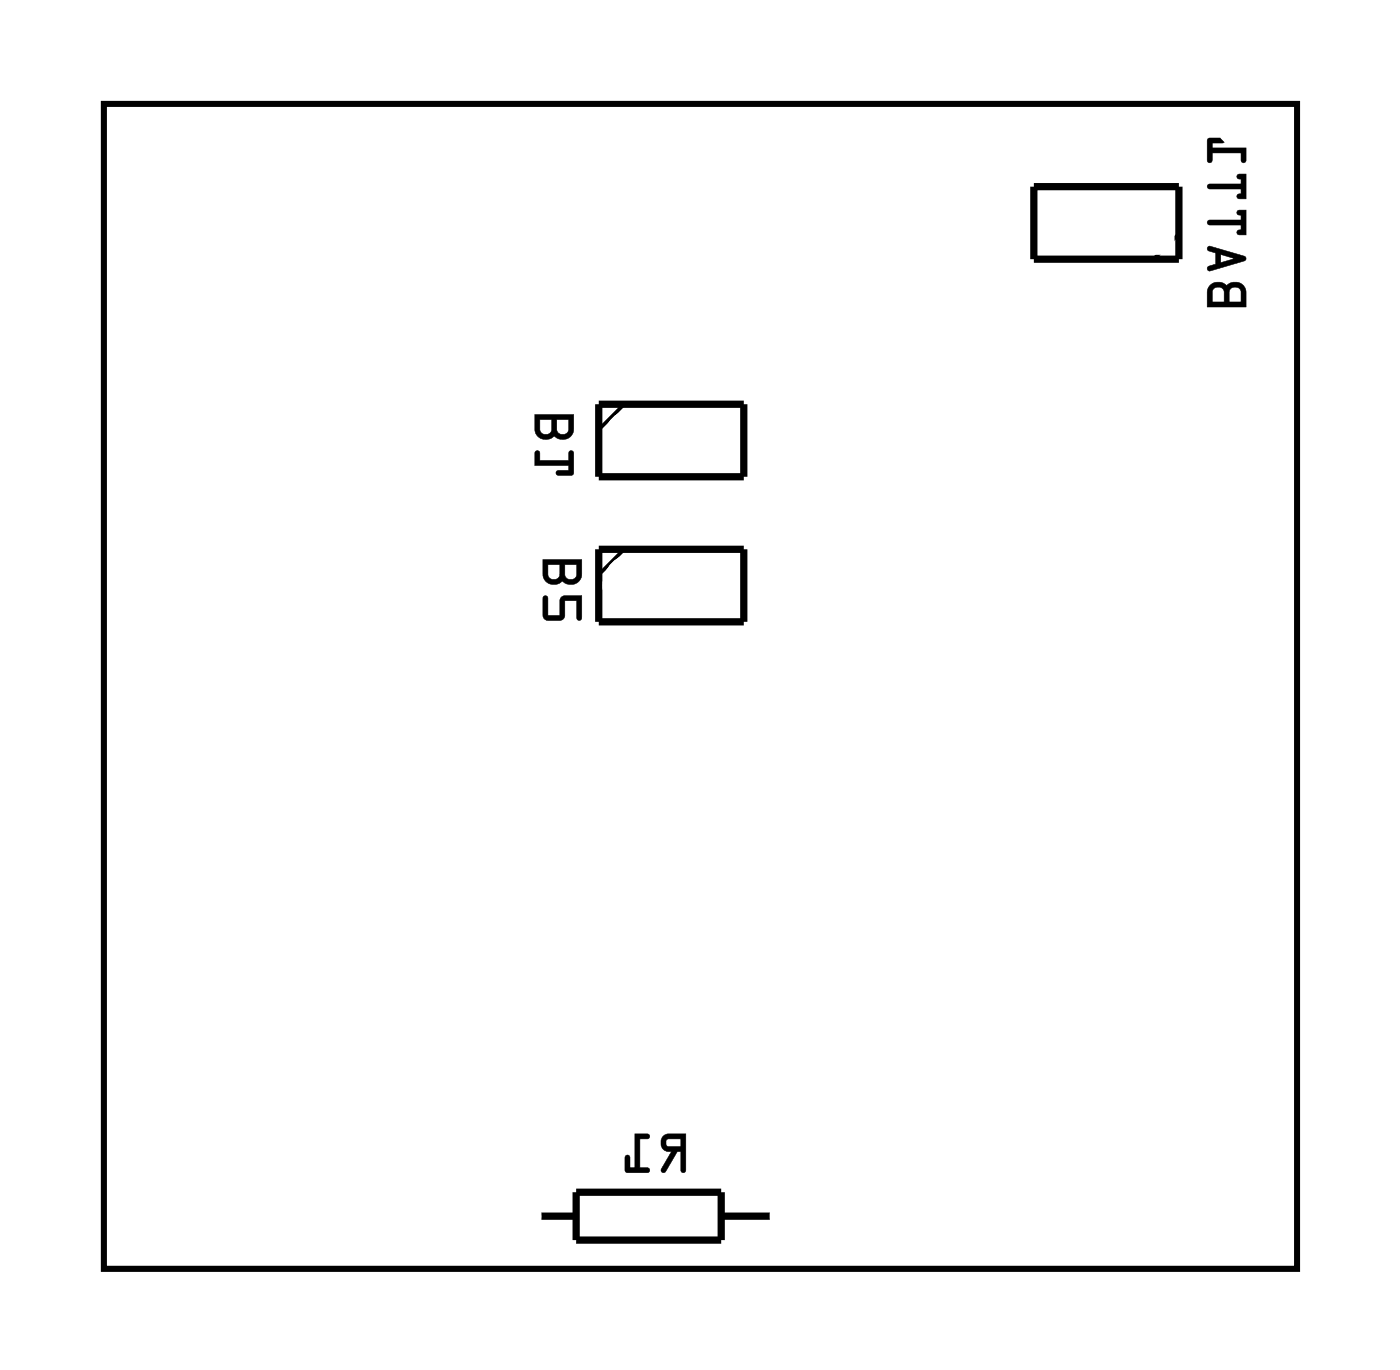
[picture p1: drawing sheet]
<svg xmlns="http://www.w3.org/2000/svg" width="49mm" height="48mm" viewBox="0 0 49 48" stroke-linecap="round" stroke-linejoin="round" font-family="sans-serif">
<path d="M3.6 3.6h41.8v40.8h-41.8z" fill="none" stroke="#000" stroke-width=".2"/>
<path d="M3.6 3.6h41.8v40.8h-41.8z" fill="none" stroke="#000" stroke-width=".04"/>
<path d="M21 14.2h5.1v2.5h-5.1zM21 19.2h5.1v2.6h-5.1zM36.2 6.5h5.1v2.6h-5.1zM18.8 42.6h1.4M20.2 41.8h5.1v1.6h-5.1zM25.3 42.6h1.8" fill="none" stroke="#000" stroke-width=".25"/>
<path d="M21.9 14.2l-.9 .8M21.9 19.2l-.9 .9M41.3 8.2l-.9 .9" fill="none" stroke="#000" stroke-width=".13"/>
<g fill="#000">
<path d="M18.7 14.5v.5a.39 .39 0 0 0 .3 .4 .39 .39 0 0 0 .4-.1l.3 .1a.36 .36 0 0 0 .4-.4v-.5zM19.5 14.7h.4v.3a.21 .21 0 0 1-.2 .2 .21 .21 0 0 1-.2-.2zM18.9 14.7h.4v.3a.21 .21 0 0 1-.2 .2 .21 .21 0 0 1-.2-.2zM18.8 15.8l-.1 .5h1.2v.2h-.4v.1h.6l-.1-.8h-.1v.3h-1v-.3z"/>
<path d="M18.7 14.5v.5a.4 .4 0 0 0 .3 .4 .4 .4 0 0 0 .4-.1l.3 .1a.37 .37 0 0 0 .4-.4v-.5zM18.7 14.5h1.4v.5a.39 .39 0 0 1-.3 .4 .39 .39 0 0 1-.4-.1 .39 .39 0 0 1-.4 .1 .39 .39 0 0 1-.3-.4zM19.5 14.7h.4v.3a.2 .2 0 0 1-.2 .2 .2 .2 0 0 1-.2-.2zM19.5 14.7v.3a.22 .22 0 0 0 .2 .2 .22 .22 0 0 0 .2-.2v-.3zM18.9 14.7h.4v.3a.2 .2 0 0 1-.2 .2 .2 .2 0 0 1-.2-.2zM18.9 14.7v.3a.22 .22 0 0 0 .2 .2 .22 .22 0 0 0 .2-.2v-.3zM18.8 15.8l-.1 .5h1.2v.2h-.3a.1 .1 0 0 0-.1 .1 .1 .1 0 0 0 .1 .1l.5-.1v-.7a.1 .1 0 0 0-.1-.1 .1 .1 0 0 0-.1 .1v.2h-1v-.3zM18.8 15.8h.1v.3h1v-.3h.1l.1 .8h-.6v-.1h.4v-.2h-1.2z"/>
<path d="M19 19.6v.5a.39 .39 0 0 0 .3 .4 .39 .39 0 0 0 .4-.2l.3 .2a.36 .36 0 0 0 .4-.4v-.5zM19.8 19.8h.4v.3a.21 .21 0 0 1-.2 .2 .21 .21 0 0 1-.2-.2zM19.2 19.8h.4v.3a.21 .21 0 0 1-.2 .2 .21 .21 0 0 1-.2-.2zM19 20.9v.7l.1 .1h.6l.1-.7h.4v.7h.2v-.8h-.7l-.1 .7h-.4v-.7z"/>
<path d="M19 19.6v.5a.4 .4 0 0 0 .3 .4 .4 .4 0 0 0 .4-.1l.3 .1a.37 .37 0 0 0 .4-.4v-.5zM19 19.6h1.4v.5a.39 .39 0 0 1-.3 .3 .39 .39 0 0 1-.4-.1 .39 .39 0 0 1-.4 .1 .39 .39 0 0 1-.3-.3zM19.8 19.8h.4v.3a.2 .2 0 0 1-.2 .2 .2 .2 0 0 1-.2-.2zM19.8 19.8v.3a.22 .22 0 0 0 .2 .2 .22 .22 0 0 0 .2-.2v-.3zM19.2 19.8h.4v.3a.2 .2 0 0 1-.2 .2 .2 .2 0 0 1-.2-.2zM19.2 19.8v.3a.22 .22 0 0 0 .2 .2 .22 .22 0 0 0 .2-.2v-.3zM19 20.9v.7l.1 .1h.6l.1-.7h.4v.6a.1 .1 0 0 0 .1 .1 .1 .1 0 0 0 .1-.1v-.7h-.7l-.1 .7h-.4v-.7zM19 20.9h.2v.7h.4l.1-.7h.7v.8h-.2v-.7h-.4l-.1 .7h-.6l-.1-.1z"/>
<path d="M42.4 10l-.1 .2v.6h1.3v-.6a.39 .39 0 0 0-.2-.3 .39 .39 0 0 0-.4 .1l-.3-.1zM42.5 10.1h.3l.1 .5h-.4zM43.1 10.1h.3l.1 .5h-.4zM42.3 8.6v.2l.3 .1v.3l-.3 .1v.2l1.3-.4v-.1zM42.8 8.9l.4 .2-.4 .1zM42.3 7.7l.1 .2h1.1v.2h-.2v.1h.3v-.8h-.3v.1h.2v.2zM42.3 6.5l.1 .1h1.1v.2h-.2v.1l.3 .1v-.9h-.3v.1l.2 .1v.1zM42.3 4.9v.8l.2-.1v-.2h1v.2h.1v-.4h-1.1v-.2h.3l.1-.1z"/>
<path d="M42.4 10l-.1 .2v.6h1.4v-.6a.4 .4 0 0 0-.3-.3 .4 .4 0 0 0-.4 .1l-.3-.1zM42.4 10l.3-.1 .3 .1a.39 .39 0 0 1 .4-.1 .39 .39 0 0 1 .2 .3v.6h-1.3v-.6zM42.5 10.1h.3l.1 .5h-.4zM42.5 10.1v.5h.4l-.1-.5zM43.1 10.1h.3l.1 .5h-.4zM43.1 10.1l-.1 .5h.5l-.1-.5zM42.3 8.6v.2l.3 .1v.3l-.3 .1v.2l1.3-.4v-.1zM42.3 8.7l1.3 .3v.1l-1.2 .4-.1-.1 .3-.1v-.4l-.3-.1zM42.8 8.9l.4 .2-.4 .1zM42.7 8.9v.3l.6-.1zM42.3 7.7v.1l.1 .1h1.1v.1a.11 .11 0 0 0-.2 .1 .11 .11 0 0 0 .1 .1h.3v-.9h-.3a.11 .11 0 0 0-.1 .2 .1 .1 0 0 0 .2 0v.2zM42.3 7.7h1.2v-.2l-.2-.1h.3v.8h-.3l.2-.1v-.2h-1.1zM42.3 6.5v.1h.1h1.1v.2a.11 .11 0 0 0-.2 0 .11 .11 0 0 0 .1 .2h.3v-.9h-.3a.1 .1 0 0 0-.1 .1 .11 .11 0 0 0 .2 .1v.1zM42.3 6.5h1.2v-.2l-.2-.1 .3-.1v.9l-.3-.1 .2-.1v-.2h-1.1zM42.3 4.9v.7a.1 .1 0 0 0 .1 .1 .1 .1 0 0 0 .1-.1v-.2h1v.2a.1 .1 0 0 0 .1 .1 .1 .1 0 0 0 .1-.1v-.4h-1.2v-.2h.3a.1 .1 0 0 0 .1-.1 .1 .1 0 0 0-.1-.1zM42.3 4.9h.6l-.1 .1h-.3v.2h1.1v.4h-.1v-.3h-1l-.1 .3-.1 .1z"/>
<path d="M23.2 39.8a.32 .32 0 0 0 0 .4 .32 .32 0 0 0 .3 .1l-.3 .7 .1 .1 .4-.8h.1v.7l.2 .1v-1.4zM23.4 39.9h.4v.3l-.4-.1zM22.2 39.7v1.2h-.1v-.4h-.2v.5l.8 .1v-.2h-.3v-1h.3l.1-.1z"/>
<path d="M23.2 39.8a.32 .32 0 0 0 0 .4 .32 .32 0 0 0 .3 .1l-.3 .6a.1 .1 0 0 0 0 .2 .1 .1 0 0 0 .1-.1l.4-.7h.1v.7a.1 .1 0 0 0 .1 .1 .1 .1 0 0 0 .1-.1v-1.3h-.6zM23.2 39.8l.8-.1v1.4l-.1-.1v-.7h-.2l-.4 .7h-.1l.3-.7a.31 .31 0 0 1-.3-.1 .31 .31 0 0 1 0-.4zM23.4 39.9h.4v.3l-.4-.1zM23.3 39.9l.1 .3h.5v-.3zM22.2 39.7v1.2h-.1v-.4a.1 .1 0 0 0-.1-.1 .1 .1 0 0 0-.1 .1v.6h.8a.1 .1 0 0 0 .1-.1 .1 .1 0 0 0-.1-.1h-.3v-1h.3a.1 .1 0 0 0 .1-.1 .1 .1 0 0 0-.1-.1zM22.2 39.7l.5 .1v.1h-.3v1h.3v.2l-.8-.1v-.5h.2v.4h.1z"/>
</g>
<circle cx="25.5" cy="32.4" r=".35" fill="#fff"/>
<circle cx="25.5" cy="32.4" r=".35" fill="none" stroke="#fff" stroke-width=".55"/>
<circle cx="43.3" cy="40.1" r=".35" fill="#fff"/>
<circle cx="43.3" cy="40.1" r=".35" fill="none" stroke="#fff" stroke-width=".55"/>
<circle cx="30.6" cy="42.6" r=".35" fill="#fff"/>
<circle cx="30.6" cy="42.6" r=".35" fill="none" stroke="#fff" stroke-width=".55"/>
<circle cx="35.7" cy="39.8" r=".35" fill="#fff"/>
<circle cx="35.7" cy="39.8" r=".35" fill="none" stroke="#fff" stroke-width=".55"/>
<circle cx="28" cy="7" r=".35" fill="#fff"/>
<circle cx="28" cy="7" r=".35" fill="none" stroke="#fff" stroke-width=".55"/>
<circle cx="43.3" cy="4.5" r=".35" fill="#fff"/>
<circle cx="43.3" cy="4.5" r=".35" fill="none" stroke="#fff" stroke-width=".55"/>
<circle cx="38.2" cy="14.7" r=".35" fill="#fff"/>
<circle cx="38.2" cy="14.7" r=".35" fill="none" stroke="#fff" stroke-width=".55"/>
<circle cx="40.7" cy="17.2" r=".35" fill="#fff"/>
<circle cx="40.7" cy="17.2" r=".35" fill="none" stroke="#fff" stroke-width=".55"/>
<circle cx="25.5" cy="29.9" r=".35" fill="#fff"/>
<circle cx="25.5" cy="29.9" r=".35" fill="none" stroke="#fff" stroke-width=".55"/>
<circle cx="25.5" cy="40.1" r=".35" fill="#fff"/>
<circle cx="25.5" cy="40.1" r=".35" fill="none" stroke="#fff" stroke-width=".55"/>
<circle cx="12.8" cy="40.1" r=".35" fill="#fff"/>
<circle cx="12.8" cy="40.1" r=".35" fill="none" stroke="#fff" stroke-width=".55"/>
<circle cx="17.9" cy="19.7" r=".35" fill="#fff"/>
<circle cx="17.9" cy="19.7" r=".35" fill="none" stroke="#fff" stroke-width=".55"/>
<circle cx="12.8" cy="7" r=".35" fill="#fff"/>
<circle cx="12.8" cy="7" r=".35" fill="none" stroke="#fff" stroke-width=".55"/>
<circle cx="17.9" cy="37.5" r=".7" fill="#fff"/>
<circle cx="17.9" cy="37.5" r=".7" fill="none" stroke="#fff" stroke-width=".76" stroke-linecap="butt"/>
<circle cx="25.5" cy="37.5" r=".7" fill="#fff"/>
<circle cx="25.5" cy="37.5" r=".7" fill="none" stroke="#fff" stroke-width=".76" stroke-linecap="butt"/>
<circle cx="20.4" cy="9.6" r=".35" fill="#fff"/>
<circle cx="20.4" cy="9.6" r=".35" fill="none" stroke="#fff" stroke-width=".55"/>
<circle cx="28" cy="42.6" r=".7" fill="#fff"/>
<circle cx="28" cy="42.6" r=".7" fill="none" stroke="#fff" stroke-width=".76" stroke-linecap="butt"/>
<circle cx="17.9" cy="42.6" r=".7" fill="#fff"/>
<circle cx="17.9" cy="42.6" r=".7" fill="none" stroke="#fff" stroke-width=".76" stroke-linecap="butt"/>
<circle cx="28" cy="42.6" r=".7" fill="#fff"/>
<circle cx="28" cy="42.6" r=".7" fill="none" stroke="#fff" stroke-width=".76" stroke-linecap="butt"/>
<circle cx="17.9" cy="42.6" r=".7" fill="#fff"/>
<circle cx="17.9" cy="42.6" r=".7" fill="none" stroke="#fff" stroke-width=".76" stroke-linecap="butt"/>
<circle cx="12.8" cy="27.4" r=".35" fill="#fff"/>
<circle cx="12.8" cy="27.4" r=".35" fill="none" stroke="#fff" stroke-width=".55"/>
<circle cx="14.6" cy="10.3" r=".75" fill="#fff"/>
<circle cx="14.6" cy="10.3" r=".75" fill="none" stroke="#fff" stroke-width=".76" stroke-linecap="butt"/>
<circle cx="14.6" cy="12.9" r=".75" fill="#fff"/>
<circle cx="14.6" cy="12.9" r=".75" fill="none" stroke="#fff" stroke-width=".76" stroke-linecap="butt"/>
<circle cx="14.6" cy="15.4" r=".75" fill="#fff"/>
<circle cx="14.6" cy="15.4" r=".75" fill="none" stroke="#fff" stroke-width=".76" stroke-linecap="butt"/>
<circle cx="14.6" cy="18" r=".75" fill="#fff"/>
<circle cx="14.6" cy="18" r=".75" fill="none" stroke="#fff" stroke-width=".76" stroke-linecap="butt"/>
<circle cx="14.6" cy="20.5" r=".75" fill="#fff"/>
<circle cx="14.6" cy="20.5" r=".75" fill="none" stroke="#fff" stroke-width=".76" stroke-linecap="butt"/>
<circle cx="14.6" cy="23" r=".75" fill="#fff"/>
<circle cx="14.6" cy="23" r=".75" fill="none" stroke="#fff" stroke-width=".76" stroke-linecap="butt"/>
<circle cx="14.6" cy="25.6" r=".75" fill="#fff"/>
<circle cx="14.6" cy="25.6" r=".75" fill="none" stroke="#fff" stroke-width=".76" stroke-linecap="butt"/>
<circle cx="14.6" cy="28.1" r=".75" fill="#fff"/>
<circle cx="14.6" cy="28.1" r=".75" fill="none" stroke="#fff" stroke-width=".76" stroke-linecap="butt"/>
<circle cx="14.6" cy="30.7" r=".75" fill="#fff"/>
<circle cx="14.6" cy="30.7" r=".75" fill="none" stroke="#fff" stroke-width=".76" stroke-linecap="butt"/>
<circle cx="14.6" cy="33.2" r=".75" fill="#fff"/>
<circle cx="14.6" cy="33.2" r=".75" fill="none" stroke="#fff" stroke-width=".76" stroke-linecap="butt"/>
<circle cx="14.6" cy="35.7" r=".75" fill="#fff"/>
<circle cx="14.6" cy="35.7" r=".75" fill="none" stroke="#fff" stroke-width=".76" stroke-linecap="butt"/>
<circle cx="14.6" cy="38.3" r=".75" fill="#fff"/>
<circle cx="14.6" cy="38.3" r=".75" fill="none" stroke="#fff" stroke-width=".76" stroke-linecap="butt"/>
<circle cx="32.4" cy="10.3" r=".75" fill="#fff"/>
<circle cx="32.4" cy="10.3" r=".75" fill="none" stroke="#fff" stroke-width=".76" stroke-linecap="butt"/>
<circle cx="32.4" cy="12.9" r=".75" fill="#fff"/>
<circle cx="32.4" cy="12.9" r=".75" fill="none" stroke="#fff" stroke-width=".76" stroke-linecap="butt"/>
<circle cx="32.4" cy="15.4" r=".75" fill="#fff"/>
<circle cx="32.4" cy="15.4" r=".75" fill="none" stroke="#fff" stroke-width=".76" stroke-linecap="butt"/>
<circle cx="32.4" cy="18" r=".75" fill="#fff"/>
<circle cx="32.4" cy="18" r=".75" fill="none" stroke="#fff" stroke-width=".76" stroke-linecap="butt"/>
<circle cx="32.4" cy="20.5" r=".75" fill="#fff"/>
<circle cx="32.4" cy="20.5" r=".75" fill="none" stroke="#fff" stroke-width=".76" stroke-linecap="butt"/>
<circle cx="32.4" cy="23" r=".75" fill="#fff"/>
<circle cx="32.4" cy="23" r=".75" fill="none" stroke="#fff" stroke-width=".76" stroke-linecap="butt"/>
<circle cx="32.4" cy="25.6" r=".75" fill="#fff"/>
<circle cx="32.4" cy="25.6" r=".75" fill="none" stroke="#fff" stroke-width=".76" stroke-linecap="butt"/>
<circle cx="32.4" cy="28.1" r=".75" fill="#fff"/>
<circle cx="32.4" cy="28.1" r=".75" fill="none" stroke="#fff" stroke-width=".76" stroke-linecap="butt"/>
<circle cx="32.4" cy="30.7" r=".75" fill="#fff"/>
<circle cx="32.4" cy="30.7" r=".75" fill="none" stroke="#fff" stroke-width=".76" stroke-linecap="butt"/>
<circle cx="32.4" cy="33.2" r=".75" fill="#fff"/>
<circle cx="32.4" cy="33.2" r=".75" fill="none" stroke="#fff" stroke-width=".76" stroke-linecap="butt"/>
<circle cx="32.4" cy="35.7" r=".75" fill="#fff"/>
<circle cx="32.4" cy="35.7" r=".75" fill="none" stroke="#fff" stroke-width=".76" stroke-linecap="butt"/>
<circle cx="32.4" cy="38.3" r=".75" fill="#fff"/>
<circle cx="32.4" cy="38.3" r=".75" fill="none" stroke="#fff" stroke-width=".76" stroke-linecap="butt"/>
<path d="M6.3 40.1h1.4v1.5h-1.4z" fill="#fff"/>
<path d="M6.3 40.1h1.4v1.5h-1.4z" fill="none" stroke="#fff" stroke-width=".76" stroke-linecap="butt"/>
<circle cx="7" cy="40.8" r=".74" fill="#fff"/>
<circle cx="7" cy="40.8" r=".74" fill="none" stroke="#fff" stroke-width=".76" stroke-linecap="butt"/>
<circle cx="9.5" cy="40.8" r=".74" fill="#fff"/>
<circle cx="9.5" cy="40.8" r=".74" fill="none" stroke="#fff" stroke-width=".76" stroke-linecap="butt"/>
<circle cx="9.5" cy="12.9" r=".74" fill="#fff"/>
<circle cx="9.5" cy="12.9" r=".74" fill="none" stroke="#fff" stroke-width=".76" stroke-linecap="butt"/>
<circle cx="9.5" cy="10.3" r=".74" fill="#fff"/>
<circle cx="9.5" cy="10.3" r=".74" fill="none" stroke="#fff" stroke-width=".76" stroke-linecap="butt"/>
<circle cx="9.5" cy="7.8" r=".74" fill="#fff"/>
<circle cx="9.5" cy="7.8" r=".74" fill="none" stroke="#fff" stroke-width=".76" stroke-linecap="butt"/>
<circle cx="7.7" cy="37.5" r=".75" fill="#fff"/>
<circle cx="7.7" cy="37.5" r=".75" fill="none" stroke="#fff" stroke-width=".76" stroke-linecap="butt"/>
<circle cx="7.7" cy="35" r=".75" fill="#fff"/>
<circle cx="7.7" cy="35" r=".75" fill="none" stroke="#fff" stroke-width=".76" stroke-linecap="butt"/>
<circle cx="7.7" cy="32.4" r=".75" fill="#fff"/>
<circle cx="7.7" cy="32.4" r=".75" fill="none" stroke="#fff" stroke-width=".76" stroke-linecap="butt"/>
<circle cx="7.7" cy="29.9" r=".75" fill="#fff"/>
<circle cx="7.7" cy="29.9" r=".75" fill="none" stroke="#fff" stroke-width=".76" stroke-linecap="butt"/>
<circle cx="7.7" cy="27.4" r=".75" fill="#fff"/>
<circle cx="7.7" cy="27.4" r=".75" fill="none" stroke="#fff" stroke-width=".76" stroke-linecap="butt"/>
<circle cx="7.7" cy="24.8" r=".75" fill="#fff"/>
<circle cx="7.7" cy="24.8" r=".75" fill="none" stroke="#fff" stroke-width=".76" stroke-linecap="butt"/>
<circle cx="7.7" cy="22.3" r=".75" fill="#fff"/>
<circle cx="7.7" cy="22.3" r=".75" fill="none" stroke="#fff" stroke-width=".76" stroke-linecap="butt"/>
<circle cx="7.7" cy="19.7" r=".75" fill="#fff"/>
<circle cx="7.7" cy="19.7" r=".75" fill="none" stroke="#fff" stroke-width=".76" stroke-linecap="butt"/>
<circle cx="7.7" cy="17.2" r=".75" fill="#fff"/>
<circle cx="7.7" cy="17.2" r=".75" fill="none" stroke="#fff" stroke-width=".76" stroke-linecap="butt"/>
<path d="M40 41.9h1.5v1.4h-1.5z" fill="#fff"/>
<path d="M40 41.9h1.5v1.4h-1.5z" fill="none" stroke="#fff" stroke-width=".76" stroke-linecap="butt"/>
<circle cx="40.7" cy="42.6" r=".74" fill="#fff"/>
<circle cx="40.7" cy="42.6" r=".74" fill="none" stroke="#fff" stroke-width=".76" stroke-linecap="butt"/>
<circle cx="38.2" cy="42.6" r=".74" fill="#fff"/>
<circle cx="38.2" cy="42.6" r=".74" fill="none" stroke="#fff" stroke-width=".76" stroke-linecap="butt"/>
<circle cx="35.7" cy="42.6" r=".74" fill="#fff"/>
<circle cx="35.7" cy="42.6" r=".74" fill="none" stroke="#fff" stroke-width=".76" stroke-linecap="butt"/>
<path d="M40 36.8h1.5v1.4h-1.5z" fill="#fff"/>
<path d="M40 36.8h1.5v1.4h-1.5z" fill="none" stroke="#fff" stroke-width=".76" stroke-linecap="butt"/>
<circle cx="40.7" cy="37.5" r=".74" fill="#fff"/>
<circle cx="40.7" cy="37.5" r=".74" fill="none" stroke="#fff" stroke-width=".76" stroke-linecap="butt"/>
<circle cx="38.2" cy="37.5" r=".74" fill="#fff"/>
<circle cx="38.2" cy="37.5" r=".74" fill="none" stroke="#fff" stroke-width=".76" stroke-linecap="butt"/>
<circle cx="35.7" cy="37.5" r=".74" fill="#fff"/>
<circle cx="35.7" cy="37.5" r=".74" fill="none" stroke="#fff" stroke-width=".76" stroke-linecap="butt"/>
<path d="M40 31.7h1.5v1.5h-1.5z" fill="#fff"/>
<path d="M40 31.7h1.5v1.5h-1.5z" fill="none" stroke="#fff" stroke-width=".76" stroke-linecap="butt"/>
<circle cx="40.7" cy="32.4" r=".74" fill="#fff"/>
<circle cx="40.7" cy="32.4" r=".74" fill="none" stroke="#fff" stroke-width=".76" stroke-linecap="butt"/>
<circle cx="38.2" cy="32.4" r=".74" fill="#fff"/>
<circle cx="38.2" cy="32.4" r=".74" fill="none" stroke="#fff" stroke-width=".76" stroke-linecap="butt"/>
<circle cx="35.7" cy="32.4" r=".74" fill="#fff"/>
<circle cx="35.7" cy="32.4" r=".74" fill="none" stroke="#fff" stroke-width=".76" stroke-linecap="butt"/>
<circle cx="38.2" cy="27.4" r=".57" fill="#fff"/>
<circle cx="38.2" cy="27.4" r=".57" fill="none" stroke="#fff" stroke-width=".76" stroke-linecap="butt"/>
<circle cx="38.2" cy="25.3" r=".57" fill="#fff"/>
<circle cx="38.2" cy="25.3" r=".57" fill="none" stroke="#fff" stroke-width=".76" stroke-linecap="butt"/>
<circle cx="38.2" cy="23.4" r=".57" fill="#fff"/>
<circle cx="38.2" cy="23.4" r=".57" fill="none" stroke="#fff" stroke-width=".76" stroke-linecap="butt"/>
<circle cx="38.2" cy="21.4" r=".57" fill="#fff"/>
<circle cx="38.2" cy="21.4" r=".57" fill="none" stroke="#fff" stroke-width=".76" stroke-linecap="butt"/>
<circle cx="22.2" cy="15.4" r=".74" fill="#fff"/>
<circle cx="22.2" cy="15.4" r=".74" fill="none" stroke="#fff" stroke-width=".76" stroke-linecap="butt"/>
<circle cx="24.8" cy="15.4" r=".74" fill="#fff"/>
<circle cx="24.8" cy="15.4" r=".74" fill="none" stroke="#fff" stroke-width=".76" stroke-linecap="butt"/>
<circle cx="22.2" cy="15.4" r=".74" fill="#fff"/>
<circle cx="22.2" cy="15.4" r=".74" fill="none" stroke="#fff" stroke-width=".76" stroke-linecap="butt"/>
<circle cx="24.8" cy="15.4" r=".74" fill="#fff"/>
<circle cx="24.8" cy="15.4" r=".74" fill="none" stroke="#fff" stroke-width=".76" stroke-linecap="butt"/>
<circle cx="22.2" cy="20.5" r=".75" fill="#fff"/>
<circle cx="22.2" cy="20.5" r=".75" fill="none" stroke="#fff" stroke-width=".76" stroke-linecap="butt"/>
<circle cx="24.8" cy="20.5" r=".75" fill="#fff"/>
<circle cx="24.8" cy="20.5" r=".75" fill="none" stroke="#fff" stroke-width=".76" stroke-linecap="butt"/>
<circle cx="22.2" cy="20.5" r=".75" fill="#fff"/>
<circle cx="22.2" cy="20.5" r=".75" fill="none" stroke="#fff" stroke-width=".76" stroke-linecap="butt"/>
<circle cx="24.8" cy="20.5" r=".75" fill="#fff"/>
<circle cx="24.8" cy="20.5" r=".75" fill="none" stroke="#fff" stroke-width=".76" stroke-linecap="butt"/>
<path d="M39.3 7.1h1.5v1.4h-1.5z" fill="#fff"/>
<path d="M39.3 7.1h1.5v1.4h-1.5z" fill="none" stroke="#fff" stroke-width=".76" stroke-linecap="butt"/>
<circle cx="40" cy="7.8" r=".74" fill="#fff"/>
<circle cx="40" cy="7.8" r=".74" fill="none" stroke="#fff" stroke-width=".76" stroke-linecap="butt"/>
<circle cx="37.5" cy="7.8" r=".74" fill="#fff"/>
<circle cx="37.5" cy="7.8" r=".74" fill="none" stroke="#fff" stroke-width=".76" stroke-linecap="butt"/>
</svg>
